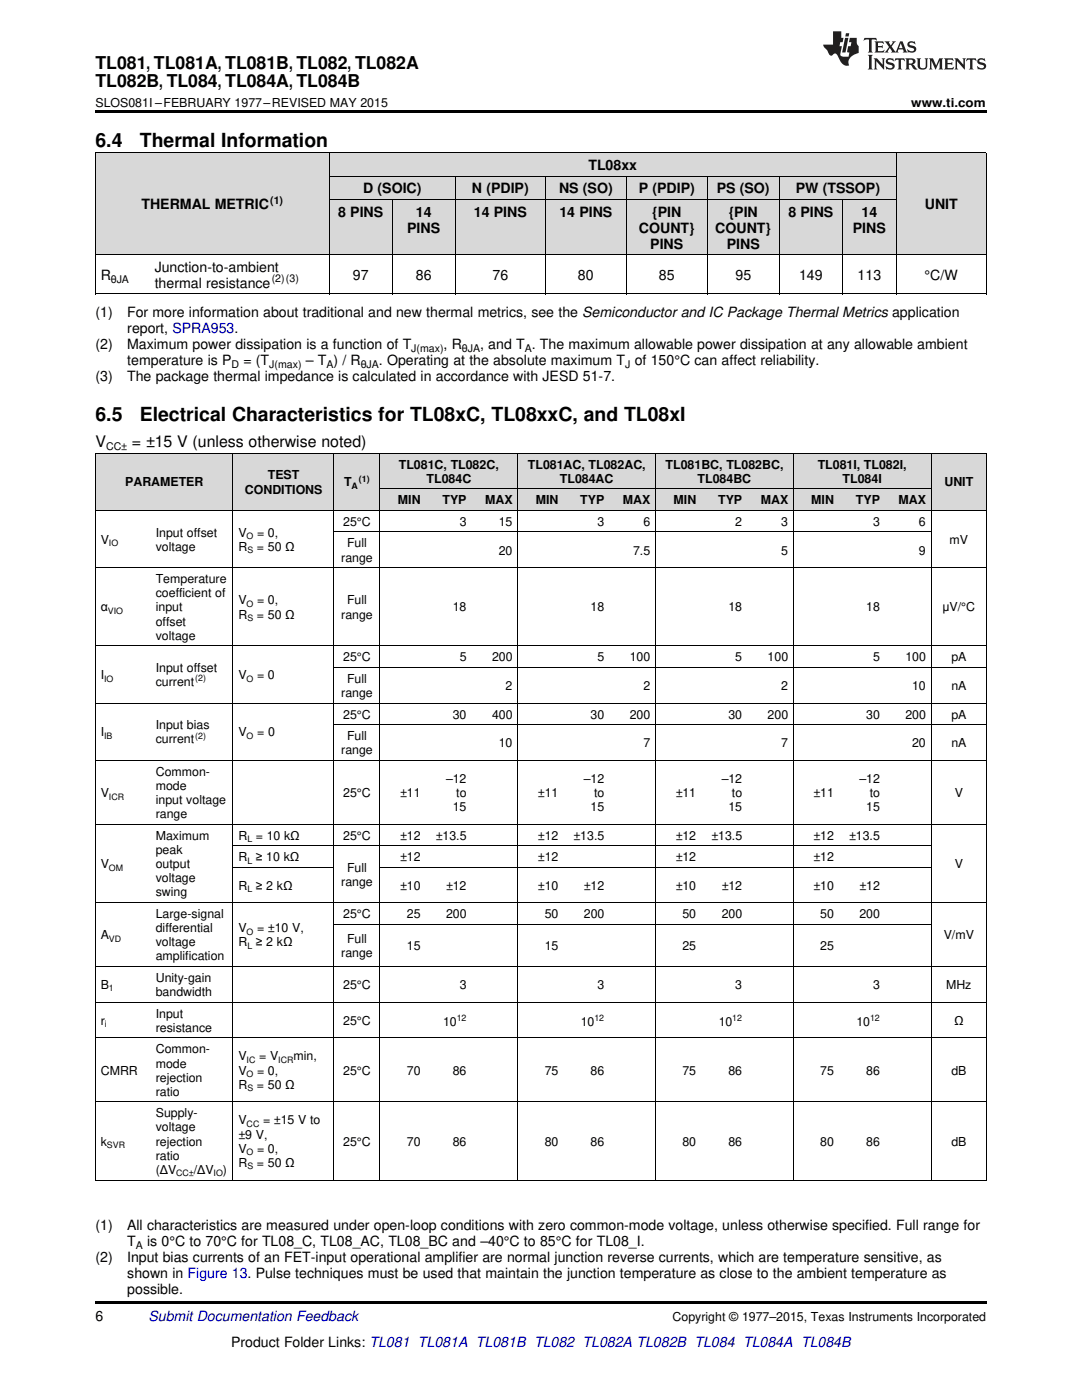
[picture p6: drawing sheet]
<svg xmlns="http://www.w3.org/2000/svg" width="216mm" height="279mm" viewBox="0 0 216 279" stroke-linecap="round" stroke-linejoin="round" font-family="sans-serif">
<defs><g id="words">
<g font-size="3.9">
<text x="19" y="29.3">6.4</text>
<text x="27.9" y="29.3">Thermal Information</text>
<text x="19.1" y="84.1">6.5</text>
<text x="27.9" y="84.1">Electrical Characteristics for TL08xC, TL08xxC, and TL08xI</text>
</g>
<g font-size="3.5">
<text x="19" y="13.8">TL081, TL081A, TL081B, TL082, TL082A</text>
<text x="19" y="17.3">TL082B, TL084, TL084A, TL084B</text>
</g>
<g font-size="3.2">
<text x="19.1" y="89.2">V</text>
<text x="26.3" y="89.2">= ±15 V (unless otherwise noted)</text>
</g>
<g font-size="2.8">
<text x="117.4" y="33.9">TL08xx</text>
<text x="28.2" y="41.8">THERMAL METRIC</text>
<text x="72.5" y="38.6">D (SOIC)</text>
<text x="94.2" y="38.6">N (PDIP)</text>
<text x="111.5" y="38.6">NS (SO)</text>
<text x="127.5" y="38.6">P (PDIP)</text>
<text x="143" y="38.6">PS (SO)</text>
<text x="158.8" y="38.6">PW (TSSOP)</text>
<text x="184.5" y="41.8">UNIT</text>
<text x="67.5" y="43.3">8 PINS</text>
<text x="81.2" y="46.4">PINS</text>
<text x="83" y="43.3">14</text>
<text x="94.5" y="43.3">14 PINS</text>
<text x="111.6" y="43.3">14 PINS</text>
<text x="127.5" y="46.4">COUNT}</text>
<text x="130.1" y="43.3">{PIN</text>
<text x="142.7" y="46.4">COUNT}</text>
<text x="145.4" y="43.3">{PIN</text>
<text x="157.3" y="43.3">8 PINS</text>
<text x="170.2" y="46.4">PINS</text>
<text x="171.9" y="43.3">14</text>
<text x="129.8" y="49.6">PINS</text>
<text x="145" y="49.6">PINS</text>
<text x="20.1" y="55.8">R</text>
<text x="30.9" y="54.3">Junction-to-ambient</text>
<text x="30.9" y="57.4">thermal resistance</text>
<text x="70.4" y="55.8">97</text>
<text x="83" y="55.8">86</text>
<text x="98.3" y="55.8">76</text>
<text x="115.3" y="55.8">80</text>
<text x="131.5" y="55.8">85</text>
<text x="146.8" y="55.8">95</text>
<text x="159.5" y="55.8">149</text>
<text x="171.1" y="55.8">113</text>
<text x="184.5" y="55.8">°C/W</text>
<text x="19" y="63.3">(1)</text>
<text x="25.4" y="63.3">For more information about traditional and new thermal metrics, see the Semiconductor and IC Package Thermal Metrics application</text>
<text x="19.1" y="69.6">(2)</text>
<text x="25.4" y="69.6">Maximum power dissipation is a function of T</text>
<text x="25.4" y="66.5">report, SPRA953.</text>
<text x="88.5" y="69.6">, R</text>
<text x="95.8" y="69.6">, and T . The maximum allowable power dissipation at any allowable ambient</text>
<text x="19.1" y="76">(3)</text>
<text x="25.4" y="76">The package thermal impedance is calculated in accordance with JESD 51-7.</text>
<text x="25.4" y="72.8">temperature is P</text>
<text x="48.6" y="72.8">= (T</text>
<text x="61" y="72.8">– T ) / R</text>
<text x="75.6" y="72.8">. Operating at the absolute maximum T of 150°C can affect reliability.</text>
<text x="19.1" y="245.5">(1)</text>
<text x="25.4" y="245.5">All characteristics are measured under open-loop conditions with zero common-mode voltage, unless otherwise specified. Full range for</text>
<text x="19.1" y="251.9">(2)</text>
<text x="25.4" y="251.9">Input bias currents of an FET-input operational amplifier are normal junction reverse currents, which are temperature sensitive, as</text>
<text x="25.4" y="248.7">T</text>
<text x="29.4" y="248.7">is 0°C to 70°C for TL08_C, TL08_AC, TL08_BC and –40°C to 85°C for TL08_I.</text>
<text x="25.4" y="255.1">shown in Figure 13. Pulse techniques must be used that maintain the junction temperature as close to the ambient temperature as</text>
<text x="19.1" y="263.6">6</text>
<text x="25.4" y="258.2">possible.</text>
<text x="46.1" y="268.9">Product Folder Links: TL081 TL081A TL081B TL082 TL082A TL082B TL084 TL084A TL084B</text>
</g>
<text font-size="2.8" fill="#0000c8" x="29.6" y="263.6">Submit Documentation Feedback</text>
<g font-size="2.5">
<text x="19" y="21.4">SLOS081I –FEBRUARY 1977–REVISED MAY 2015</text>
<text x="181.8" y="21.4">www.ti.com</text>
<text x="53.4" y="95.7">TEST</text>
<text x="79.6" y="93.5">TL081C, TL082C,</text>
<text x="105.3" y="93.5">TL081AC, TL082AC,</text>
<text x="132.8" y="93.5">TL081BC, TL082BC,</text>
<text x="163.2" y="93.5">TL081I, TL082I,</text>
<text x="25" y="97.1">PARAMETER</text>
<text x="48.9" y="98.5">CONDITIONS</text>
<text x="68.7" y="97.1">T</text>
<text x="79.4" y="100.6">MIN</text>
<text x="85.1" y="96.3">TL084C</text>
<text x="88.3" y="100.6">TYP</text>
<text x="96.8" y="100.6">MAX</text>
<text x="106.9" y="100.6">MIN</text>
<text x="111.7" y="96.3">TL084AC</text>
<text x="115.8" y="100.6">TYP</text>
<text x="124.3" y="100.6">MAX</text>
<text x="134.4" y="100.6">MIN</text>
<text x="139.2" y="96.3">TL084BC</text>
<text x="143.3" y="100.6">TYP</text>
<text x="151.8" y="100.6">MAX</text>
<text x="161.9" y="100.6">MIN</text>
<text x="168.1" y="96.3">TL084I</text>
<text x="170.8" y="100.6">TYP</text>
<text x="179.3" y="100.6">MAX</text>
<text x="188.5" y="97.1">UNIT</text>
<text x="31.1" y="107.1">Input offset</text>
<text x="47.6" y="107.1">V</text>
<text x="51.3" y="107.1">= 0,</text>
<text x="68.5" y="105">25°C</text>
<text x="91.7" y="105">3</text>
<text x="99.5" y="105">15</text>
<text x="119.2" y="105">3</text>
<text x="128.4" y="105">6</text>
<text x="146.7" y="105">2</text>
<text x="155.9" y="105">3</text>
<text x="174.2" y="105">3</text>
<text x="183.4" y="105">6</text>
<text x="20.1" y="108.5">V</text>
<text x="31.1" y="109.9">voltage</text>
<text x="47.6" y="109.9">R</text>
<text x="51.3" y="109.9">= 50 Ω</text>
<text x="68.1" y="112.1">range</text>
<text x="69.3" y="109.3">Full</text>
<text x="99.5" y="110.7">20</text>
<text x="126.3" y="110.7">7.5</text>
<text x="155.9" y="110.7">5</text>
<text x="183.4" y="110.7">9</text>
<text x="189.5" y="108.5">mV</text>
<text x="31.1" y="116.4">Temperature</text>
<text x="31.1" y="119.2">coefficient of</text>
<text x="20.1" y="122">α</text>
<text x="31.1" y="124.8">offset</text>
<text x="31.1" y="122">input</text>
<text x="47.6" y="123.4">R</text>
<text x="47.6" y="120.6">V</text>
<text x="51.3" y="123.4">= 50 Ω</text>
<text x="51.3" y="120.6">= 0,</text>
<text x="68.1" y="123.4">range</text>
<text x="69.3" y="120.6">Full</text>
<text x="90.3" y="122">18</text>
<text x="117.8" y="122">18</text>
<text x="145.3" y="122">18</text>
<text x="172.8" y="122">18</text>
<text x="188.1" y="122">μV/°C</text>
<text x="31.1" y="127.7">voltage</text>
<text x="68.5" y="132">25°C</text>
<text x="91.7" y="132">5</text>
<text x="98.2" y="132">200</text>
<text x="119.2" y="132">5</text>
<text x="125.7" y="132">100</text>
<text x="146.7" y="132">5</text>
<text x="153.2" y="132">100</text>
<text x="174.2" y="132">5</text>
<text x="180.7" y="132">100</text>
<text x="189.8" y="132">pA</text>
<text x="20.1" y="135.5">I</text>
<text x="31.1" y="134.1">Input offset</text>
<text x="31.1" y="136.9">current</text>
<text x="47.6" y="135.5">V</text>
<text x="51.3" y="135.5">= 0</text>
<text x="69.3" y="136.3">Full</text>
<text x="100.9" y="137.7">2</text>
<text x="128.4" y="137.7">2</text>
<text x="155.9" y="137.7">2</text>
<text x="182" y="137.7">10</text>
<text x="189.8" y="137.7">nA</text>
<text x="68.1" y="139.1">range</text>
<text x="68.5" y="143.4">25°C</text>
<text x="90.3" y="143.4">30</text>
<text x="98.2" y="143.4">400</text>
<text x="117.8" y="143.4">30</text>
<text x="125.7" y="143.4">200</text>
<text x="145.3" y="143.4">30</text>
<text x="153.2" y="143.4">200</text>
<text x="172.8" y="143.4">30</text>
<text x="180.7" y="143.4">200</text>
<text x="189.8" y="143.4">pA</text>
<text x="20.1" y="147">I</text>
<text x="31.1" y="145.6">Input bias</text>
<text x="31.1" y="148.4">current</text>
<text x="47.6" y="147">V</text>
<text x="51.3" y="147">= 0</text>
<text x="69.3" y="147.7">Full</text>
<text x="99.5" y="149.1">10</text>
<text x="128.4" y="149.1">7</text>
<text x="155.9" y="149.1">7</text>
<text x="182" y="149.1">20</text>
<text x="189.8" y="149.1">nA</text>
<text x="31.1" y="154.8">Common-</text>
<text x="68.1" y="150.5">range</text>
<text x="20.1" y="159.1">V</text>
<text x="31.1" y="157.7">mode</text>
<text x="31.1" y="160.5">input voltage</text>
<text x="68.5" y="159.1">25°C</text>
<text x="79.8" y="159.1">±11</text>
<text x="89" y="156.2">–12</text>
<text x="90.3" y="161.9">15</text>
<text x="91.1" y="159.1">to</text>
<text x="107.4" y="159.1">±11</text>
<text x="116.5" y="156.2">–12</text>
<text x="117.8" y="161.9">15</text>
<text x="118.5" y="159.1">to</text>
<text x="134.8" y="159.1">±11</text>
<text x="144" y="156.2">–12</text>
<text x="145.3" y="161.9">15</text>
<text x="146.1" y="159.1">to</text>
<text x="162.3" y="159.1">±11</text>
<text x="171.5" y="156.2">–12</text>
<text x="172.8" y="161.9">15</text>
<text x="173.5" y="159.1">to</text>
<text x="190.5" y="159.1">V</text>
<text x="31.1" y="163.3">range</text>
<text x="31.1" y="167.6">Maximum</text>
<text x="47.6" y="167.6">R = 10 kΩ</text>
<text x="68.5" y="167.6">25°C</text>
<text x="79.8" y="167.6">±12</text>
<text x="87" y="167.6">±13.5</text>
<text x="107.4" y="167.6">±12</text>
<text x="114.4" y="167.6">±13.5</text>
<text x="134.8" y="167.6">±12</text>
<text x="142" y="167.6">±13.5</text>
<text x="162.3" y="167.6">±12</text>
<text x="169.4" y="167.6">±13.5</text>
<text x="20.1" y="173.2">V</text>
<text x="31.1" y="173.2">output</text>
<text x="31.1" y="170.4">peak</text>
<text x="47.6" y="171.9">R ≥ 10 kΩ</text>
<text x="69.3" y="174">Full</text>
<text x="79.8" y="171.9">±12</text>
<text x="107.4" y="171.9">±12</text>
<text x="134.8" y="171.9">±12</text>
<text x="162.3" y="171.9">±12</text>
<text x="190.5" y="173.2">V</text>
<text x="31.1" y="176.1">voltage</text>
<text x="31.1" y="178.9">swing</text>
<text x="47.6" y="177.6">R ≥ 2 kΩ</text>
<text x="68.1" y="176.8">range</text>
<text x="79.8" y="177.6">±10</text>
<text x="89" y="177.6">±12</text>
<text x="107.4" y="177.6">±10</text>
<text x="116.5" y="177.6">±12</text>
<text x="134.8" y="177.6">±10</text>
<text x="144" y="177.6">±12</text>
<text x="162.3" y="177.6">±10</text>
<text x="171.5" y="177.6">±12</text>
<text x="31.1" y="183.2">Large-signal</text>
<text x="68.5" y="183.2">25°C</text>
<text x="81.2" y="183.2">25</text>
<text x="89" y="183.2">200</text>
<text x="108.7" y="183.2">50</text>
<text x="116.5" y="183.2">200</text>
<text x="136.2" y="183.2">50</text>
<text x="144" y="183.2">200</text>
<text x="163.7" y="183.2">50</text>
<text x="171.5" y="183.2">200</text>
<text x="20.1" y="187.4">A</text>
<text x="31.1" y="186">differential</text>
<text x="31.1" y="188.8">voltage</text>
<text x="31.1" y="191.7">amplification</text>
<text x="47.6" y="188.8">R ≥ 2 kΩ</text>
<text x="47.6" y="186">V</text>
<text x="51.3" y="186">= ±10 V,</text>
<text x="68.1" y="191">range</text>
<text x="69.3" y="188.2">Full</text>
<text x="81.2" y="189.6">15</text>
<text x="108.7" y="189.6">15</text>
<text x="136.2" y="189.6">25</text>
<text x="163.7" y="189.6">25</text>
<text x="188.3" y="187.4">V/mV</text>
<text x="20.1" y="197.4">B</text>
<text x="31.1" y="196">Unity-gain</text>
<text x="68.5" y="197.4">25°C</text>
<text x="91.7" y="197.4">3</text>
<text x="119.2" y="197.4">3</text>
<text x="146.7" y="197.4">3</text>
<text x="174.2" y="197.4">3</text>
<text x="188.8" y="197.4">MHz</text>
<text x="31.1" y="198.8">bandwidth</text>
<text x="31.1" y="203.1">Input</text>
<text x="20.1" y="204.5">r</text>
<text x="31.1" y="205.9">resistance</text>
<text x="68.5" y="204.5">25°C</text>
<text x="88.4" y="204.7">10</text>
<text x="115.9" y="204.7">10</text>
<text x="143.4" y="204.7">10</text>
<text x="170.9" y="204.7">10</text>
<text x="190.4" y="204.5">Ω</text>
<text x="20.1" y="214.5">CMRR</text>
<text x="31.1" y="210.2">Common-</text>
<text x="31.1" y="213">mode</text>
<text x="31.1" y="215.9">rejection</text>
<text x="47.6" y="214.5">V</text>
<text x="47.6" y="211.6">V</text>
<text x="51.3" y="214.5">= 0,</text>
<text x="51.7" y="211.6">= V</text>
<text x="58.6" y="211.6">min,</text>
<text x="68.5" y="214.5">25°C</text>
<text x="81.2" y="214.5">70</text>
<text x="90.3" y="214.5">86</text>
<text x="108.7" y="214.5">75</text>
<text x="117.8" y="214.5">86</text>
<text x="136.2" y="214.5">75</text>
<text x="145.3" y="214.5">86</text>
<text x="163.7" y="214.5">75</text>
<text x="172.8" y="214.5">86</text>
<text x="189.8" y="214.5">dB</text>
<text x="31.1" y="218.7">ratio</text>
<text x="47.6" y="217.3">R</text>
<text x="51.3" y="217.3">= 50 Ω</text>
<text x="31.1" y="223">Supply-</text>
<text x="31.1" y="225.8">voltage</text>
<text x="47.6" y="224.4">V</text>
<text x="47.6" y="227.2">±9 V,</text>
<text x="52.5" y="224.4">= ±15 V to</text>
<text x="20.1" y="228.6">k</text>
<text x="31.1" y="228.6">rejection</text>
<text x="31.1" y="231.5">ratio</text>
<text x="47.6" y="230">V</text>
<text x="47.6" y="232.9">R</text>
<text x="51.3" y="232.9">= 50 Ω</text>
<text x="51.3" y="230">= 0,</text>
<text x="68.5" y="228.6">25°C</text>
<text x="81.2" y="228.6">70</text>
<text x="90.3" y="228.6">86</text>
<text x="108.7" y="228.6">80</text>
<text x="117.8" y="228.6">86</text>
<text x="136.2" y="228.6">80</text>
<text x="145.3" y="228.6">86</text>
<text x="163.7" y="228.6">80</text>
<text x="172.8" y="228.6">86</text>
<text x="189.8" y="228.6">dB</text>
<text x="31.1" y="234.3">(ΔV</text>
<text x="38.7" y="234.3">/ΔV</text>
<text x="44.5" y="234.3">)</text>
<text x="134.2" y="263.6">Copyright © 1977–2015, Texas Instruments Incorporated</text>
</g>
<g font-size="2.1">
<text x="53.9" y="40.6">(1)</text>
<text x="22.1" y="56.4">θJA</text>
<text x="54.2" y="56.3">(2)(3)</text>
<text x="82.1" y="70.2">J(max)</text>
<text x="92.2" y="70.2">θJA</text>
<text x="104.7" y="70.2">A</text>
<text x="46.2" y="73.4">D</text>
<text x="53.7" y="73.4">J(max)</text>
<text x="65.1" y="73.4">A</text>
<text x="72" y="73.4">θJA</text>
<text x="124.7" y="73.4">J</text>
<text x="21.2" y="89.9">CC±</text>
<text x="27.1" y="249.3">A</text>
</g>
<g font-size="1.8">
<text x="70.1" y="97.6">A</text>
<text x="71.6" y="96.1">(1)</text>
<text x="49.2" y="107.6">O</text>
<text x="21.7" y="109">IO</text>
<text x="49.4" y="110.4">S</text>
<text x="21.5" y="122.5">VIO</text>
<text x="49.2" y="121.1">O</text>
<text x="49.4" y="123.9">S</text>
<text x="20.8" y="136">IO</text>
<text x="39" y="136">(2)</text>
<text x="49.2" y="136">O</text>
<text x="20.8" y="147.5">IB</text>
<text x="38.9" y="147.4">(2)</text>
<text x="49.2" y="147.5">O</text>
<text x="21.7" y="159.6">ICR</text>
<text x="21.7" y="173.7">OM</text>
<text x="49.4" y="168.1">L</text>
<text x="49.4" y="172.4">L</text>
<text x="49.4" y="178">L</text>
<text x="21.7" y="187.9">VD</text>
<text x="49.2" y="186.5">O</text>
<text x="49.4" y="189.3">L</text>
<text x="21.7" y="197.9">1</text>
<text x="91.1" y="203.7">12</text>
<text x="118.6" y="203.7">12</text>
<text x="146.1" y="203.7">12</text>
<text x="173.6" y="203.7">12</text>
<text x="20.9" y="205">i</text>
<text x="49.2" y="212.1">IC</text>
<text x="49.2" y="214.9">O</text>
<text x="55.5" y="212.1">ICR</text>
<text x="49.4" y="217.8">S</text>
<text x="49.2" y="224.9">CC</text>
<text x="21.3" y="229.1">SVR</text>
<text x="49.2" y="230.5">O</text>
<text x="49.4" y="233.4">S</text>
<text x="35.2" y="234.8">CC±</text>
<text x="42.6" y="234.8">IO</text>
</g>
</g></defs>
<g fill="#d8d8d8">
<path d="M19.1 90.5h10.9v11.4h-10.9z"/>
<path d="M30 90.5h16.5v11.4h-16.5z"/>
<path d="M46.5 90.5h20.2v11.4h-20.2z"/>
<path d="M66.7 90.5h9.1v11.4h-9.1z"/>
<path d="M75.8 97.6h9.2v4.3h-9.2z"/>
<path d="M85 97.6h9.2v4.3h-9.2z"/>
<path d="M94.2 97.6h9.2v4.3h-9.2z"/>
<path d="M103.4 97.6h9.1v4.3h-9.1z"/>
<path d="M112.5 97.6h9.2v4.3h-9.2z"/>
<path d="M121.7 97.6h9.1v4.3h-9.1z"/>
<path d="M130.8 97.6h9.2v4.3h-9.2z"/>
<path d="M140 97.6h9.2v4.3h-9.2z"/>
<path d="M149.2 97.6h9.1v4.3h-9.1z"/>
<path d="M158.3 97.6h9.2v4.3h-9.2z"/>
<path d="M167.5 97.6h9.2v4.3h-9.2z"/>
<path d="M176.7 97.6h9.1v4.3h-9.1z"/>
<path d="M185.8 90.5h11v11.4h-11z"/>
<path d="M75.8 90.5h9.2v7.1h-9.2z"/>
<path d="M85 90.5h9.2v7.1h-9.2z"/>
<path d="M94.2 90.5h9.2v7.1h-9.2z"/>
<path d="M103.4 90.5h9.1v7.1h-9.1z"/>
<path d="M112.5 90.5h9.2v7.1h-9.2z"/>
<path d="M121.7 90.5h9.1v7.1h-9.1z"/>
<path d="M130.8 90.5h9.2v7.1h-9.2z"/>
<path d="M140 90.5h9.2v7.1h-9.2z"/>
<path d="M149.2 90.5h9.1v7.1h-9.1z"/>
<path d="M158.3 90.5h9.2v7.1h-9.2z"/>
<path d="M167.5 90.5h9.2v7.1h-9.2z"/>
<path d="M176.7 90.5h9.1v7.1h-9.1z"/>
<path d="M19.1 30.6h10.7v20.3h-10.7z"/>
<path d="M29.8 30.6h35.9v20.3h-35.9z"/>
<path d="M65.7 39.9h12.6v11h-12.6z"/>
<path d="M78.3 39.9h12.6v11h-12.6z"/>
<path d="M90.9 39.9h17.9v11h-17.9z"/>
<path d="M108.8 39.9h16.2v11h-16.2z"/>
<path d="M125 39.9h16.1v11h-16.1z"/>
<path d="M141.1 39.9h14.4v11h-14.4z"/>
<path d="M155.5 39.9h12.6v11h-12.6z"/>
<path d="M168.1 39.9h10.8v11h-10.8z"/>
<path d="M178.9 30.6h17.9v20.3h-17.9z"/>
<path d="M65.7 35.2h12.6v4.7h-12.6z"/>
<path d="M78.3 35.2h12.6v4.7h-12.6z"/>
<path d="M90.9 35.2h17.9v4.7h-17.9z"/>
<path d="M108.8 35.2h16.2v4.7h-16.2z"/>
<path d="M125 35.2h16.1v4.7h-16.1z"/>
<path d="M141.1 35.2h14.4v4.7h-14.4z"/>
<path d="M155.5 35.2h12.6v4.7h-12.6z"/>
<path d="M168.1 35.2h10.8v4.7h-10.8z"/>
<path d="M65.7 30.6h12.6v4.6h-12.6z"/>
<path d="M78.3 30.6h12.6v4.6h-12.6z"/>
<path d="M90.9 30.6h17.9v4.6h-17.9z"/>
<path d="M108.8 30.6h16.2v4.6h-16.2z"/>
<path d="M125 30.6h16.1v4.6h-16.1z"/>
<path d="M141.1 30.6h14.4v4.6h-14.4z"/>
<path d="M155.5 30.6h12.6v4.6h-12.6z"/>
<path d="M168.1 30.6h10.8v4.6h-10.8z"/>
</g>
<g fill="#000">
<path d="M19.1 22h177.8v.5h-177.8zM19.1 58.7h.1zM65.6 58.7h.1zM78.2 58.7h.1zM90.8 58.7h.1zM108.7 58.7h.1zM124.9 58.7h.1zM141 58.7h.1zM155.4 58.7h.1zM168 58.7h.1zM178.8 58.7h.1zM196.7 58.7h.1z"/>
<path d="M19.1 259.7h177.8v.5h-177.8z"/>
</g>
<g fill="none" stroke="#000" stroke-width=".2">
<path d="M19.1 30.5h177.7M19.1 30.5v28.2M65.7 30.5v28.2M65.7 39.8h113.2M65.7 35.2h113.2M78.2 39.8v18.9M90.8 35.2v23.5M108.8 35.2v23.5M124.9 35.2v23.5M141.1 35.2v23.5M155.5 35.2v23.5M168 39.8v18.9"/>
<path d="M178.8 30.5v28.2M196.8 30.5v28.2M19.1 58.6h177.7M19.1 50.8h177.7M19.1 90.4h177.7M19.1 90.5v145M46.5 90.5v145M66.6 90.5v145M75.8 90.5v145M75.8 97.6h110M103.3 90.5v145M130.8 90.5v145"/>
<path d="M158.3 90.5v145M185.8 90.5v145M196.8 90.5v145M19.1 113.3h177.7M19.1 101.9h177.7M66.7 106.2h119.1M19.1 128.9h177.7M66.7 133.2h130.1M19.1 151.7h177.7M19.1 140.3h177.7M66.7 144.6h130.1M19.1 164.5h177.7"/>
<path d="M46.5 173.1h20.2M46.5 168.8h139.3M75.8 173.1h110M19.1 192.9h177.7M19.1 180.1h177.7M66.7 184.4h119.1M19.1 219.9h177.7M19.1 207.1h177.7M19.1 200h177.7M19.1 235.5h177.7"/>
</g>
<g fill="#221f1f">
<path d="M172.5 7.6l-.1 .5 .4-.2h.6v.1v2.1l-.2 .4h.9l-.2-.4v-2.1l.1-.1h.5l.5 .2-.2-.5zM174.5 8.3l.2 .3v1.5l-.2 .4h1.8l.2-.6a1.04 1.04 0 0 1-1.3 .2v-.7h.6l.3 .2v-.6l-.3 .2h-.6v-.6l.8-.1 .4 .3-.2-.5zM176.5 8.3l.9 1.1-.9 1.1h.8l-.2-.2 .4-.7 .5 .7-.2 .2h1.5l-.2-.2 .2-.4h.9l.1 .4-.2 .2h1l-.3-.3-.7-1.9h-.5l-.9 2-.8-1 .9-1h-.8l.1 .3-.4 .5-.3-.6 .1-.2zM179.7 8.6l.4 1h-.7zM181.3 8.4a.63 .63 0 0 0-.2 .7 .63 .63 0 0 0 .6 .4l.6 .2 .1 .2a.75 .75 0 0 1-.7 .4 .75 .75 0 0 1-.6-.5l.1 .7 .1-.1a1.11 1.11 0 0 0 1.5-.6 1.13 1.13 0 0 0-1.2-.8l-.1-.4a1.04 1.04 0 0 1 1.2 .2l-.2-.5-.2 .1-.4-.2zM173.2 10.9l.2 .4v2.2l-.2 .4h1l-.3-.4v-2.2l.3-.4zM174.3 11.6l.3 .4v1.5l-.3 .4h.8l-.2-.4v-1.3l1.5 1.7v-1.9l.2-.4h-.7l.2 .4v.9l-1.1-1.3zM177 11.8a.62 .62 0 0 0-.2 .7 .62 .62 0 0 0 .6 .4l.6 .1 .1 .3a.76 .76 0 0 1-.7 .3 .76 .76 0 0 1-.7-.4l.2 .7 .1-.1a1.11 1.11 0 0 0 1.5-.6 1.13 1.13 0 0 0-1.2-.8l-.1-.4a1.04 1.04 0 0 1 1.2 .2l-.2-.6-.2 .1-.5-.1zM178.7 11.6l-.2 .6a.61 .61 0 0 1 .8-.3v1.6l-.2 .4h.9l-.2-.4v-1.6a.63 .63 0 0 1 .7 .3l-.1-.6zM180.6 11.6l.3 .4v1.5l-.3 .4h1l-.2-.2-.1-.8 .6 .2a.76 .76 0 0 0 1.2 .7l-1-1a.58 .58 0 0 0 .6-.5 .58 .58 0 0 0-.5-.6zM181.4 11.9h.1a.45 .45 0 0 1 .5 .1 .45 .45 0 0 1 .1 .5l-.8 .2zM182.9 11.6l.2 .2a2.17 2.17 0 0 0 .3 1.9 .99 .99 0 0 0 1.6-.6v-1.1l.2-.4h-.7l.2 .2a1.92 1.92 0 0 1-.2 1.8 .6 .6 0 0 1-.9-.5v-1.1l.2-.4zM185.4 11.6l.2 .4v1.5l-.2 .4h.7l-.2-.4v-1.4l.8 1.8 .8-1.8v1.4l-.2 .4h.9l-.2-.4v-1.5l.2-.4h-.8l-.6 1.5-.6-1.5zM188.4 11.6l.2 .4v1.5l-.2 .4h1.8l.1-.6a1.04 1.04 0 0 1-1.2 .1v-.6h.5l.4 .2v-.6l-.4 .2h-.5v-.7h.8l.3 .3-.1-.6zM190.5 11.6l.2 .4v1.5l-.2 .4h.7l-.2-.4v-1.3l1.5 1.7v-1.9l.2-.4h-.7l.2 .4v.9l-1.1-1.3zM192.9 11.6l-.1 .6a.61 .61 0 0 1 .7-.3l.1 1.6-.3 .4h1l-.3-.4 .1-1.6a.63 .63 0 0 1 .7 .3l-.1-.6zM195.2 11.8a.62 .62 0 0 0-.2 .7 .62 .62 0 0 0 .6 .4l.6 .1 .1 .3a.76 .76 0 0 1-.7 .3 .76 .76 0 0 1-.6-.4l.1 .7 .1-.1a1.11 1.11 0 0 0 1.6-.6 1.13 1.13 0 0 0-1.3-.8l-.1-.4a1.04 1.04 0 0 1 1.2 .2l-.1-.6-.2 .1-.5-.1z"/>
<path d="M166.2 6.3v2.6h-1.9v.4l.8 .9a.91 .91 0 0 0 1 .8 .56 .56 0 0 1 .5-.3 .56 .56 0 0 1 .5 .3l.4 .8a1.53 1.53 0 0 0 1.9 1.2 1.54 1.54 0 0 1 1-2.1l.9-.3v-1.4a1.52 1.52 0 0 1-.4-1.6h-1.3l-.2 .8h.5l-.2 .8h-.5l-.1 1v.2l.4 .1-.2 .8a1.93 1.93 0 0 1-1.6-.3l.3-1.8h-.5l.2-.8h.4l.2-.8h-.4v-1.3zM168.6 7.6l-.6 2.9h.7l.6-2.9zM168.8 6.6l-.1 .7h.6l.2-.7z"/>
</g>
<use href="#words"/>
</svg>
